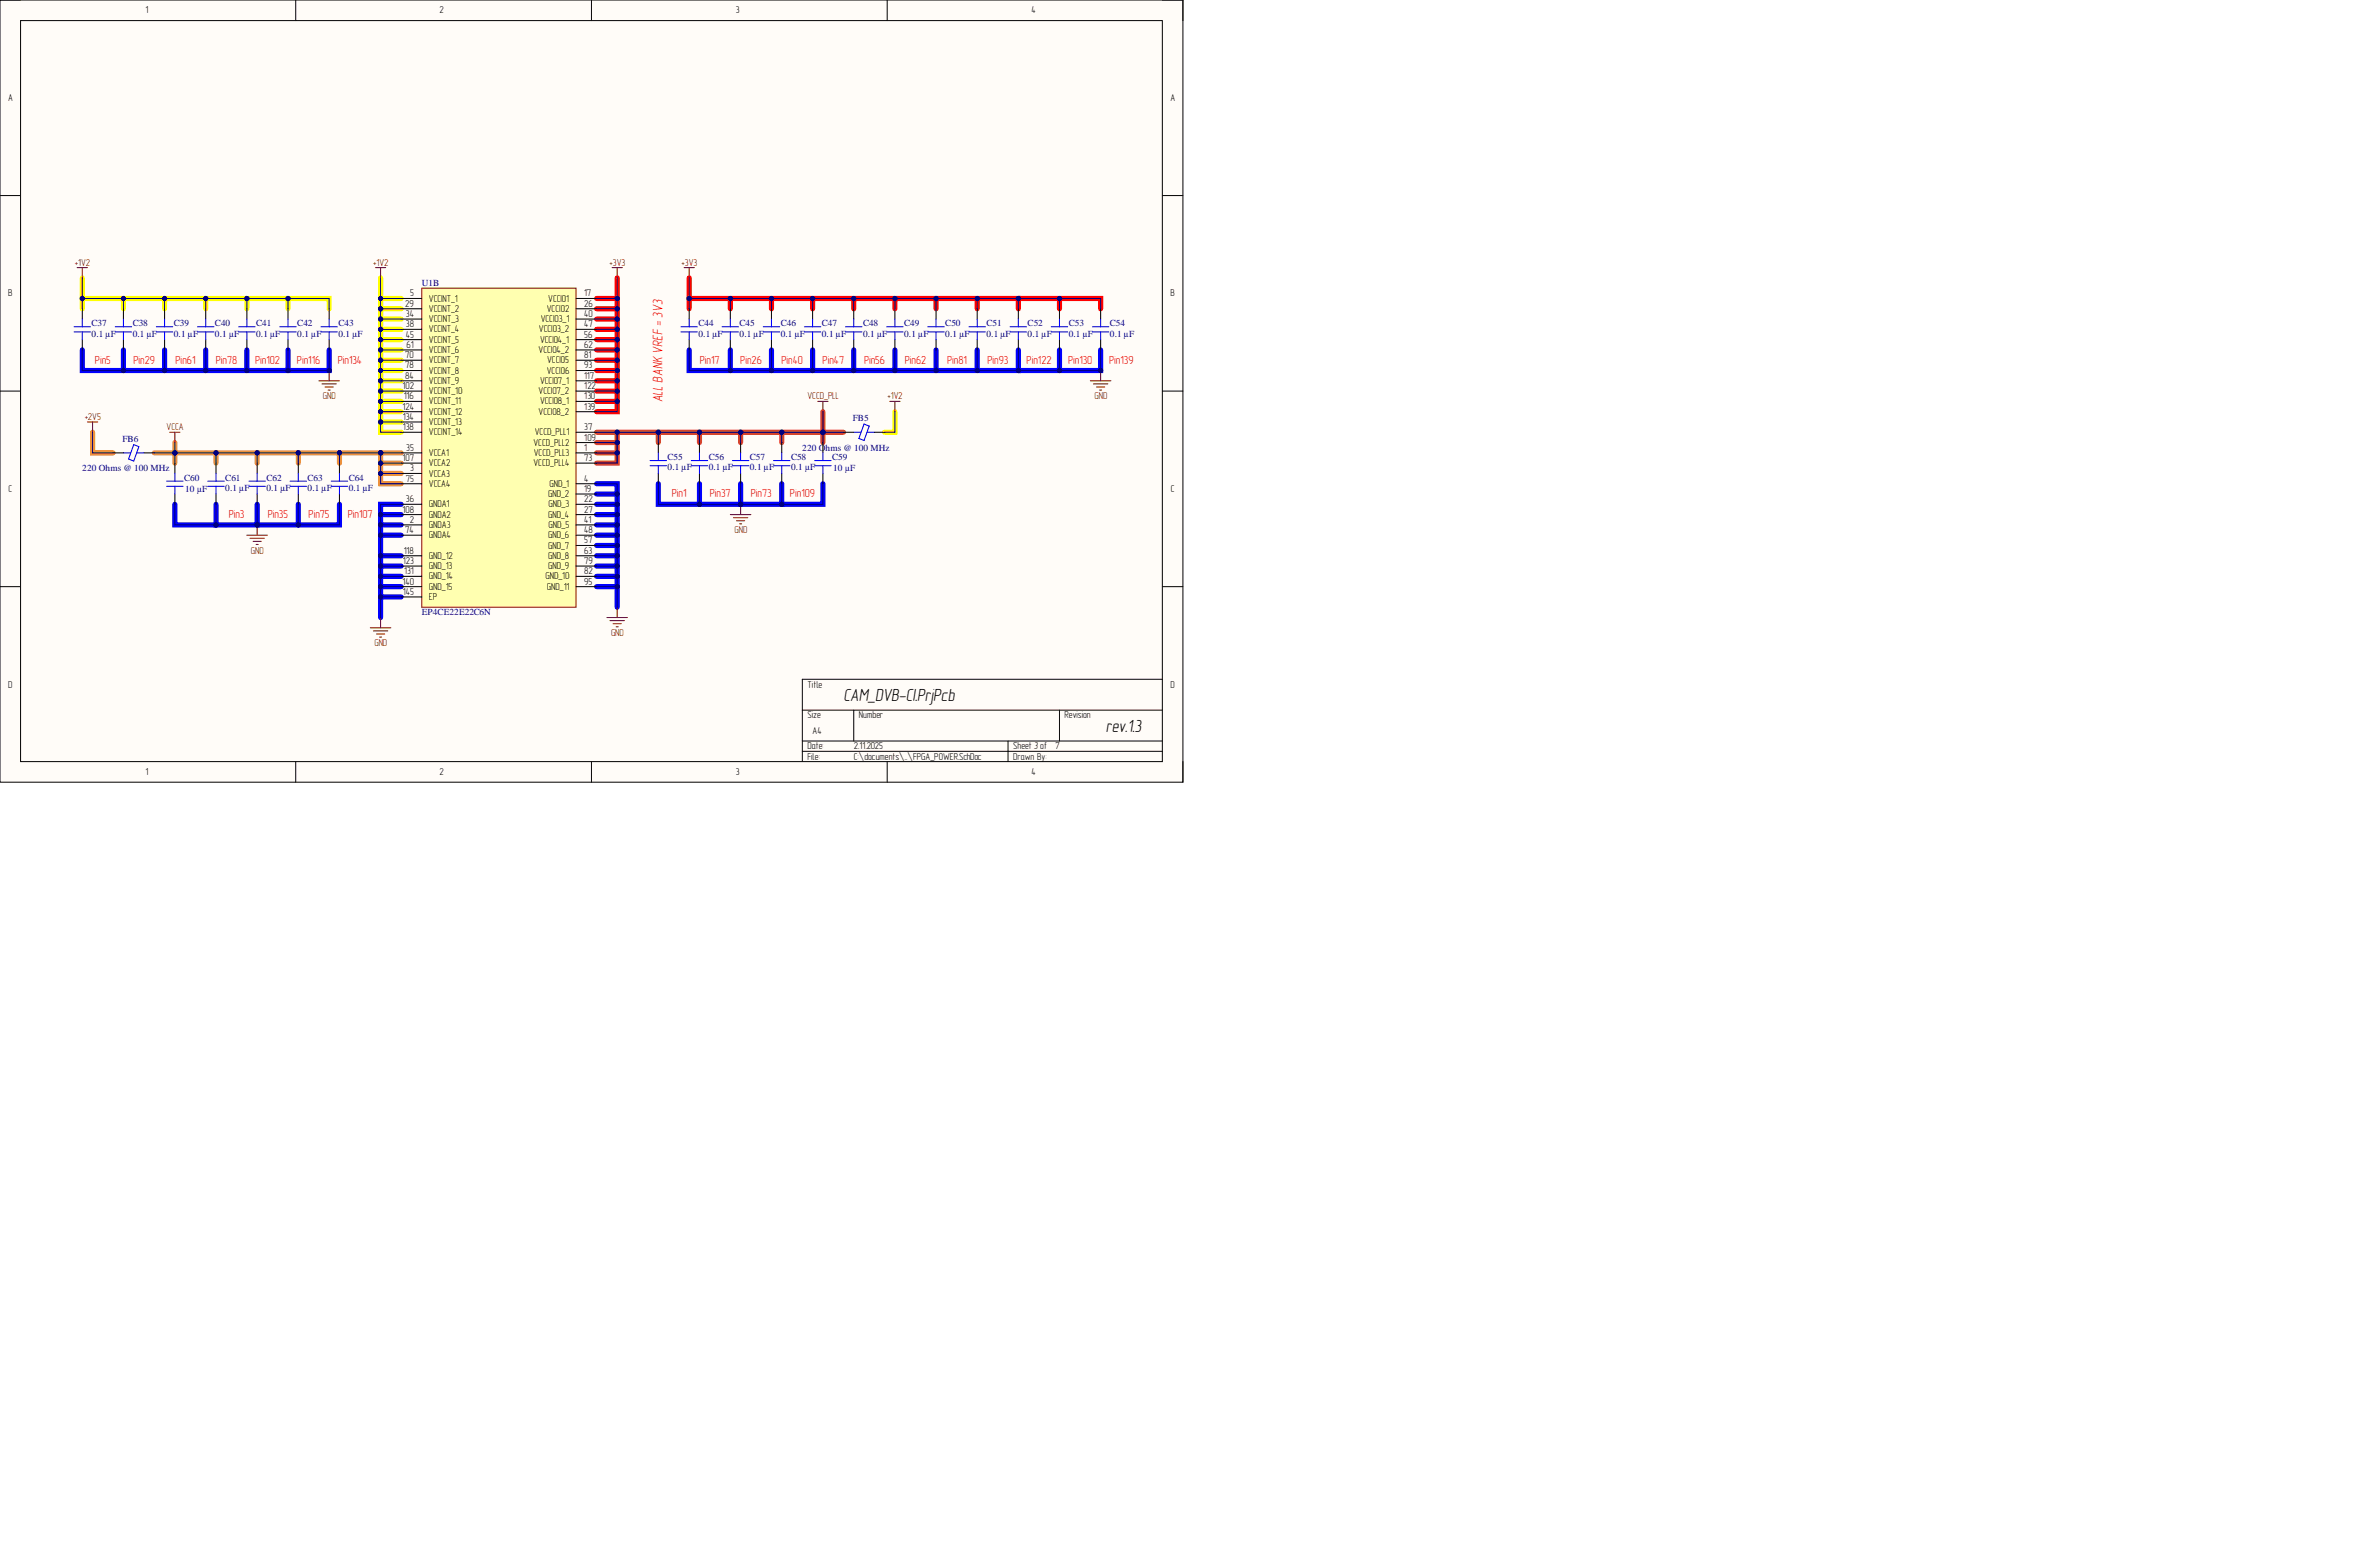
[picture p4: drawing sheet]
<svg xmlns="http://www.w3.org/2000/svg" width="584mm" height="386mm" viewBox="0 0 584 386" stroke-linecap="round" stroke-linejoin="round" font-family="sans-serif">
<defs><g id="words">
<g font-size="4.4">
<text x="208" y="172.9">CAM_DVB-CI.PrjPcb</text>
<text x="272.6" y="180.5">rev.1.3</text>
</g>
<text font-size="3.4" fill="#f00" x="163.3" y="99.2" transform="rotate(-90 163.3 99.2)">ALL BANK VREF = 3V3</text>
<g font-size="2.9" fill="#f00">
<text x="23.4" y="89.6">Pin5</text>
<text x="32.9" y="89.6">Pin29</text>
<text x="43.3" y="89.6">Pin61</text>
<text x="53.2" y="89.6">Pin78</text>
<text x="62.9" y="89.6">Pin102</text>
<text x="73.2" y="89.6">Pin116</text>
<text x="83.3" y="89.6">Pin134</text>
<text x="172.5" y="89.6">Pin17</text>
<text x="182.5" y="89.6">Pin26</text>
<text x="192.7" y="89.6">Pin40</text>
<text x="202.8" y="89.6">Pin47</text>
<text x="213" y="89.6">Pin56</text>
<text x="223.1" y="89.6">Pin62</text>
<text x="233.5" y="89.6">Pin81</text>
<text x="243.5" y="89.6">Pin93</text>
<text x="253.1" y="89.6">Pin122</text>
<text x="263.3" y="89.6">Pin130</text>
<text x="273.5" y="89.6">Pin139</text>
<text x="165.6" y="122.6">Pin1</text>
<text x="175" y="122.6">Pin37</text>
<text x="185.1" y="122.6">Pin73</text>
<text x="194.8" y="122.6">Pin109</text>
<text x="56.4" y="127.7">Pin3</text>
<text x="66" y="127.7">Pin35</text>
<text x="76.1" y="127.7">Pin75</text>
<text x="85.7" y="127.7">Pin107</text>
</g>
<g font-size="2.5">
<text x="35.8" y="3.3">1</text>
<text x="108.4" y="3.3">2</text>
<text x="181.4" y="3.3">3</text>
<text x="254.3" y="3.3">4</text>
<text x="2" y="24.9">A</text>
<text x="288.6" y="24.9">A</text>
<text x="2" y="73.1">B</text>
<text x="99.9" y="75.6">29</text>
<text x="101.1" y="73.1">5</text>
<text x="105.8" y="74.3">VCCINT_1</text>
<text x="105.8" y="76.9">VCCINT_2</text>
<text x="134.8" y="76.9">VCCIO2</text>
<text x="135.2" y="74.3">VCCIO1</text>
<text x="144.1" y="73.1">17</text>
<text x="144.1" y="75.6">26</text>
<text x="288.6" y="73.1">B</text>
<text x="100.1" y="78.1">34</text>
<text x="100.1" y="80.7">38</text>
<text x="100.1" y="83.2">45</text>
<text x="105.8" y="79.4">VCCINT_3</text>
<text x="105.8" y="82">VCCINT_4</text>
<text x="132.9" y="82">VCCIO3_2</text>
<text x="133.3" y="79.4">VCCIO3_1</text>
<text x="144.1" y="78.1">40</text>
<text x="144.1" y="80.7">47</text>
<text x="144.1" y="83.2">56</text>
<text x="99.9" y="88.3">70</text>
<text x="100.3" y="85.8">61</text>
<text x="105.8" y="84.5">VCCINT_5</text>
<text x="105.8" y="87">VCCINT_6</text>
<text x="105.8" y="89.6">VCCINT_7</text>
<text x="132.8" y="87">VCCIO4_2</text>
<text x="133.1" y="84.5">VCCIO4_1</text>
<text x="134.9" y="89.6">VCCIO5</text>
<text x="144.1" y="85.8">62</text>
<text x="144.1" y="88.3">81</text>
<text x="99.2" y="95.9">102</text>
<text x="99.9" y="93.4">84</text>
<text x="99.9" y="90.8">78</text>
<text x="105.8" y="94.6">VCCINT_9</text>
<text x="105.8" y="92.1">VCCINT_8</text>
<text x="133.1" y="94.6">VCCIO7_1</text>
<text x="134.8" y="92.1">VCCIO6</text>
<text x="144.1" y="90.8">93</text>
<text x="144.1" y="95.9">122</text>
<text x="144.1" y="93.4">117</text>
<text x="99.2" y="101">124</text>
<text x="99.6" y="98.4">116</text>
<text x="105.8" y="97.2">VCCINT_10</text>
<text x="105.8" y="99.7">VCCINT_11</text>
<text x="132.8" y="97.2">VCCIO7_2</text>
<text x="133.1" y="99.7">VCCIO8_1</text>
<text x="144.1" y="101">139</text>
<text x="144.1" y="98.4">130</text>
<text x="99.3" y="106.1">138</text>
<text x="99.3" y="103.5">134</text>
<text x="105.8" y="107.3">VCCINT_14</text>
<text x="105.8" y="104.8">VCCINT_13</text>
<text x="105.8" y="102.2">VCCINT_12</text>
<text x="131.9" y="107.3">VCCD_PLL1</text>
<text x="132.8" y="102.2">VCCIO8_2</text>
<text x="144.1" y="106.1">37</text>
<text x="99.2" y="113.7">107</text>
<text x="100.2" y="111.1">35</text>
<text x="105.8" y="112.4">VCCA1</text>
<text x="131.5" y="109.9">VCCD_PLL2</text>
<text x="131.6" y="112.4">VCCD_PLL3</text>
<text x="144.1" y="111.1">1</text>
<text x="144.1" y="113.7">73</text>
<text x="144.1" y="108.6">109</text>
<text x="100.1" y="118.7">75</text>
<text x="101.1" y="116.2">3</text>
<text x="105.8" y="117.5">VCCA3</text>
<text x="105.8" y="114.9">VCCA2</text>
<text x="131.5" y="114.9">VCCD_PLL4</text>
<text x="144.1" y="118.7">4</text>
<text x="2.1" y="121.3">C</text>
<text x="100.1" y="123.8">36</text>
<text x="105.8" y="120">VCCA4</text>
<text x="105.8" y="125.1">GNDA1</text>
<text x="135.2" y="122.5">GND_2</text>
<text x="135.3" y="125.1">GND_3</text>
<text x="135.5" y="120">GND_1</text>
<text x="144.1" y="121.3">19</text>
<text x="144.1" y="123.8">22</text>
<text x="288.7" y="121.3">C</text>
<text x="99.2" y="126.4">108</text>
<text x="99.9" y="131.4">74</text>
<text x="101" y="128.9">2</text>
<text x="105.8" y="130.2">GNDA3</text>
<text x="105.8" y="127.6">GNDA2</text>
<text x="135.2" y="127.6">GND_4</text>
<text x="135.3" y="130.2">GND_5</text>
<text x="144.1" y="126.4">27</text>
<text x="144.1" y="128.9">41</text>
<text x="144.1" y="131.4">48</text>
<text x="99.6" y="136.5">118</text>
<text x="105.8" y="132.7">GNDA4</text>
<text x="105.8" y="137.8">GND_12</text>
<text x="135.2" y="132.7">GND_6</text>
<text x="135.2" y="135.2">GND_7</text>
<text x="135.2" y="137.8">GND_8</text>
<text x="144.1" y="134">57</text>
<text x="144.1" y="136.5">63</text>
<text x="99.3" y="139">123</text>
<text x="99.7" y="141.6">131</text>
<text x="105.8" y="142.8">GND_14</text>
<text x="105.8" y="140.3">GND_13</text>
<text x="134.5" y="142.8">GND_10</text>
<text x="135.2" y="140.3">GND_9</text>
<text x="144.1" y="141.6">82</text>
<text x="144.1" y="139">79</text>
<text x="99.2" y="144.1">140</text>
<text x="99.3" y="146.6">145</text>
<text x="105.8" y="147.9">EP</text>
<text x="105.8" y="145.4">GND_15</text>
<text x="134.8" y="145.4">GND_11</text>
<text x="144.1" y="144.1">95</text>
<text x="2" y="169.5">D</text>
<text x="199.1" y="169.5">Title</text>
<text x="288.6" y="169.5">D</text>
<text x="199.1" y="177.1">Size</text>
<text x="211.8" y="177.1">Number</text>
<text x="262.5" y="177.1">Revision</text>
<text x="199.1" y="184.7">Date:</text>
<text x="200.4" y="180.9">A4</text>
<text x="210.5" y="184.7">2.11.2025</text>
<text x="249.8" y="184.7">Sheet 3 of</text>
<text x="260" y="184.7">7</text>
<text x="35.8" y="191">1</text>
<text x="108.4" y="191">2</text>
<text x="181.4" y="191">3</text>
<text x="199.1" y="187.2">File:</text>
<text x="210.5" y="187.2">C:\documents\..\FPGA_POWER.SchDoc</text>
<text x="249.8" y="187.2">Drawn By:</text>
<text x="254.3" y="191">4</text>
</g>
<g font-size="2.5" fill="#800000">
<text x="18.4" y="65.5">+1V2</text>
<text x="92" y="65.5">+1V2</text>
<text x="150.3" y="65.5">+3V3</text>
<text x="168.1" y="65.5">+3V3</text>
<text x="79.6" y="98.4">GND</text>
<text x="199.1" y="98.4">VCCD_PLL</text>
<text x="218.8" y="98.4">+1V2</text>
<text x="269.8" y="98.4">GND</text>
<text x="20.9" y="103.5">+2V5</text>
<text x="41.1" y="106.1">VCCA</text>
<text x="181.1" y="131.4">GND</text>
<text x="61.9" y="136.5">GND</text>
<text x="92.3" y="159.3">GND</text>
<text x="150.6" y="156.8">GND</text>
</g>
<g font-size="2.3" fill="#000080">
<text x="104" y="70.5">U1B</text>
<text x="22.6" y="83">0.1 µF</text>
<text x="22.6" y="80.4">C37</text>
<text x="32.7" y="83">0.1 µF</text>
<text x="32.7" y="80.4">C38</text>
<text x="42.9" y="83">0.1 µF</text>
<text x="42.9" y="80.4">C39</text>
<text x="53" y="83">0.1 µF</text>
<text x="53" y="80.4">C40</text>
<text x="63.1" y="83">0.1 µF</text>
<text x="63.1" y="80.4">C41</text>
<text x="73.3" y="83">0.1 µF</text>
<text x="73.3" y="80.4">C42</text>
<text x="83.4" y="83">0.1 µF</text>
<text x="83.4" y="80.4">C43</text>
<text x="172.2" y="83">0.1 µF</text>
<text x="172.2" y="80.4">C44</text>
<text x="182.3" y="83">0.1 µF</text>
<text x="182.3" y="80.4">C45</text>
<text x="192.5" y="83">0.1 µF</text>
<text x="192.5" y="80.4">C46</text>
<text x="202.6" y="83">0.1 µF</text>
<text x="202.6" y="80.4">C47</text>
<text x="212.8" y="83">0.1 µF</text>
<text x="212.8" y="80.4">C48</text>
<text x="222.9" y="83">0.1 µF</text>
<text x="222.9" y="80.4">C49</text>
<text x="233.1" y="83">0.1 µF</text>
<text x="233.1" y="80.4">C50</text>
<text x="243.2" y="83">0.1 µF</text>
<text x="243.2" y="80.4">C51</text>
<text x="253.4" y="83">0.1 µF</text>
<text x="253.4" y="80.4">C52</text>
<text x="263.5" y="83">0.1 µF</text>
<text x="263.5" y="80.4">C53</text>
<text x="273.6" y="83">0.1 µF</text>
<text x="273.6" y="80.4">C54</text>
<text x="210.2" y="103.8">FB5</text>
<text x="30.2" y="108.8">FB6</text>
<text x="164.6" y="113.4">C55</text>
<text x="174.7" y="113.4">C56</text>
<text x="184.9" y="113.4">C57</text>
<text x="195" y="113.4">C58</text>
<text x="197.8" y="111.1">220 O</text>
<text x="203.6" y="111.1">hms @ 100 MHz</text>
<text x="205.2" y="113.4">C59</text>
<text x="20.3" y="116.2">220 Ohms @ 100 MHz</text>
<text x="45.4" y="118.5">C60</text>
<text x="55.5" y="118.5">C61</text>
<text x="65.7" y="118.5">C62</text>
<text x="75.8" y="118.5">C63</text>
<text x="86" y="118.5">C64</text>
<text x="164.6" y="115.9">0.1 µF</text>
<text x="174.7" y="115.9">0.1 µF</text>
<text x="184.9" y="115.9">0.1 µF</text>
<text x="195" y="115.9">0.1 µF</text>
<text x="205.4" y="116.2">10 µF</text>
<text x="45.7" y="121.3">10 µF</text>
<text x="55.5" y="121">0.1 µF</text>
<text x="65.7" y="121">0.1 µF</text>
<text x="75.8" y="121">0.1 µF</text>
<text x="86" y="121">0.1 µF</text>
<text x="104" y="151.7">EP4CE22E22C6N</text>
</g>
</g></defs>
<path d="M0 0h291.7v192.8h-291.7z" fill-rule="evenodd" fill="#fffcf8"/>
<path d="M0 0h291.7v192.8h-291.7z" fill="none" stroke="#000" stroke-width=".25"/>
<path d="M5.1 5.1h281.5v182.6h-281.5z" fill-rule="evenodd" fill="#fffcf8"/>
<g fill="none" stroke="#000" stroke-width=".25">
<path d="M0 0h5.1M5.1 5.1h281.5v182.6h-281.5zM72.9 0v5.1M145.8 0v5.1M218.7 0v5.1M286.6 0h5.1v5.1M0 48.2h5.1M286.6 48.2h5.1M20.3 76.1v2.6M30.4 76.1v2.6M40.6 76.1v2.6M50.7 76.1v2.6"/>
<path d="M60.9 76.1v2.6M71 76.1v2.6M81.2 76.1v2.6M169.9 76.1v2.6M180.1 76.1v2.6M190.2 76.1v2.6M200.4 76.1v2.6M210.5 76.1v2.6M220.6 76.1v2.6M230.8 76.1v2.6M240.9 76.1v2.6M251.1 76.1v2.6"/>
<path d="M261.2 76.1v2.6M271.4 76.1v2.6M0 96.4h5.1M20.3 83.7v2.6M30.4 83.7v2.6M40.6 83.7v2.6M50.7 83.7v2.6M60.9 83.7v2.6M71 83.7v2.6M81.2 83.7v2.6M169.9 83.7v2.6M180.1 83.7v2.6"/>
<path d="M190.2 83.7v2.6M200.4 83.7v2.6M210.5 83.7v2.6M220.6 83.7v2.6M230.8 83.7v2.6M240.9 83.7v2.6M251.1 83.7v2.6M261.2 83.7v2.6M271.4 83.7v2.6M286.6 96.4h5.1M53.3 114.2v2.5M63.4 114.2v2.5"/>
<path d="M182.6 109.1v2.5M182.6 116.7v2.5M192.7 109.1v2.5M192.7 116.7v2.5M53.3 121.8v2.5M63.4 121.8v2.5M0 144.6h5.1M286.6 144.6h5.1M197.8 175.1h88.8M210.5 175.1v7.6M261.2 175.1v7.6M286.6 167.5h-88.8v20.2"/>
<path d="M72.9 187.7v5.1M145.8 187.7v5.1M197.8 182.7h88.8M197.8 185.2h88.8M218.7 187.7v5.1M248.5 182.7v5M291.7 187.7v5.1"/>
</g>
<g fill="none" stroke="#00f" stroke-width="1.3">
<path d="M20.3 86.3v5h60.9v-5M30.4 86.3v5M40.6 86.3v5M50.7 86.3v5M60.9 86.3v5M71 86.3v5M169.9 86.3v5h81.2v-5M180.1 86.3v5M190.2 86.3v5M200.4 86.3v5M210.5 86.3v5M220.6 86.3v5"/>
<path d="M230.8 86.3v5M240.9 86.3v5M261.2 86.3v5M271.4 86.3v5h-20.3M147.1 119.2h5.1v30.5M162.3 119.2v5.1h20.3M172.5 119.2v5.1M182.6 119.2v5.1h10.1v-5.1M202.9 119.2v5.1h-10.2M43.1 124.3v5.1h10.2M53.3 124.3v5.1h10.1v-5.1M73.5 124.3v5.1"/>
<path d="M83.7 124.3v5.1h-20.3M93.8 139.5h5.1M93.8 137h5.1M93.8 131.9h5.1M93.8 129.4h5.1M93.8 126.9h5.1M98.9 124.3h-5.1v27.9M147.1 139.5h5.1M147.1 137h5.1M147.1 134.5h5.1M147.1 131.9h5.1M147.1 129.4h5.1"/>
<path d="M147.1 126.9h5.1M147.1 124.3h5.1M147.1 121.8h5.1M93.8 144.6h5.1M93.8 142.1h5.1M93.8 147.2h5.1M147.1 144.6h5.1M147.1 142.1h5.1"/>
</g>
<g fill="none" stroke="#ff0" stroke-width="1.3">
<path d="M20.3 73.6h60.9v2.5M20.3 68.5v7.6M30.4 73.6v2.5M40.6 73.6v2.5M50.7 73.6v2.5M60.9 73.6v2.5M71 73.6v2.5M93.8 68.5v33h5.1M93.8 78.7h5.1M93.8 76.1h5.1M93.8 73.6h5.1M93.8 91.3h5.1"/>
<path d="M93.8 88.8h5.1M93.8 86.3h5.1M93.8 83.7h5.1M93.8 81.2h5.1M93.8 99h5.1M93.8 96.4h5.1M93.8 93.9h5.1M93.8 101.5v5.1h5.1M93.8 104h5.1M220.6 101.5v5.1h-2.5"/>
</g>
<g fill="none" stroke="#f00" stroke-width="1.3">
<path d="M147.1 78.7h5.1M147.1 76.1h5.1M147.1 73.6h5.1M152.2 68.5v33h-5.1M169.9 73.6h81.2v2.5M169.9 68.5v7.6M180.1 73.6v2.5M190.2 73.6v2.5M200.4 73.6v2.5M210.5 73.6v2.5M220.6 73.6v2.5M230.8 73.6v2.5"/>
<path d="M240.9 73.6v2.5M251.1 73.6h20.3v2.5M261.2 73.6v2.5M147.1 91.3h5.1M147.1 88.8h5.1M147.1 86.3h5.1M147.1 83.7h5.1M147.1 81.2h5.1M147.1 99h5.1M147.1 96.4h5.1M147.1 93.9h5.1"/>
</g>
<path d="M147.1 106.6h60.9M147.1 109.1h5.1M147.1 111.6h5.1M152.2 106.6v7.6h-5.1M162.3 106.6v2.5M172.5 106.6v2.5M182.6 106.6v2.5M192.7 106.6v2.5M202.9 101.5v7.6" fill="none" stroke="#cc4125" stroke-width="1.3"/>
<path d="M38 111.6h55.8M43.1 109.1v5.1M53.3 111.6v2.6M63.4 111.6v2.6M73.5 111.6v2.6M83.7 111.6v2.6M93.8 111.6v7.6h5.1M93.8 116.7h5.1M93.8 114.2h5.1M93.8 111.6h5.1" fill="none" stroke="#e69138" stroke-width="1.3"/>
<path d="M22.8 106.6v5h5.1" fill="none" stroke="#f90" stroke-width="1.3"/>
<g fill="none" stroke="#00f" stroke-width=".25">
<path d="M20.3 78.7v1.9M30.4 78.7v1.9M40.6 78.7v1.9M50.7 78.7v1.9M60.9 78.7v1.9M71 78.7v1.9M81.2 78.7v1.9M169.9 78.7v1.9M180.1 78.7v1.9M190.2 78.7v1.9M200.4 78.7v1.9M210.5 78.7v1.9"/>
<path d="M220.6 78.7v1.9M230.8 78.7v1.9M240.9 78.7v1.9M251.1 78.7v1.9M261.2 78.7v1.9M271.4 78.7v1.9M18.3 80.6h4M18.3 81.8h4M20.3 81.8v1.9M28.4 80.6h4.1M28.4 81.8h4.1M30.4 81.8v1.9"/>
<path d="M38.5 80.6h4.1M38.5 81.8h4.1M40.6 81.8v1.9M48.7 80.6h4.1M48.7 81.8h4.1M50.7 81.8v1.9M58.8 80.6h4.1M58.8 81.8h4.1M60.9 81.8v1.9M69 80.6h4M69 81.8h4M71 81.8v1.9"/>
<path d="M79.1 80.6h4.1M79.1 81.8h4.1M81.2 81.8v1.9M167.9 80.6h4.1M167.9 81.8h4.1M169.9 81.8v1.9M178 80.6h4.1M178 81.8h4.1M180.1 81.8v1.9M188.2 80.6h4M188.2 81.8h4M190.2 81.8v1.9"/>
<path d="M198.3 80.6h4.1M198.3 81.8h4.1M200.4 81.8v1.9M208.5 80.6h4M208.5 81.8h4M210.5 81.8v1.9M218.6 80.6h4.1M218.6 81.8h4.1M220.6 81.8v1.9M228.8 80.6h4M228.8 81.8h4M230.8 81.8v1.9"/>
<path d="M238.9 80.6h4.1M238.9 81.8h4.1M240.9 81.8v1.9M249 80.6h4.1M249 81.8h4.1M251.1 81.8v1.9M259.2 80.6h4.1M259.2 81.8h4.1M261.2 81.8v1.9M269.3 80.6h4.1M269.3 81.8h4.1M271.4 81.8v1.9"/>
<path d="M51.2 118.6h4.1M51.2 119.9h4.1M53.3 116.7v1.9M53.3 119.9v1.9M61.4 118.6h4M61.4 119.9h4M63.4 116.7v1.9M63.4 119.9v1.9M180.6 113.5h4M180.6 114.8h4M182.6 111.6v1.9M182.6 114.8v1.9"/>
<path d="M190.7 113.5h4.1M190.7 114.8h4.1M192.7 111.6v1.9M192.7 114.8v1.9"/>
</g>
<path d="M19 66h2.6M20.3 66v2.5M78.6 93.9h5.1M79.4 94.6h3.5M80.1 95.4h2.1M80.9 96.2h.5M81.2 91.3v2.6M21.6 104h2.5M22.8 104v2.6" fill="none" stroke="#800000" stroke-width=".25"/>
<circle cx="81.2" cy="91.3" r=".51" fill="#000080"/>
<circle cx="81.2" cy="91.3" r=".51" fill="none" stroke="#000080" stroke-width=".25"/>
<path d="M60.9 131.9h5M61.6 132.7h3.6M62.4 133.5h2M63.1 134.2h.6M63.4 129.4v2.5" fill="none" stroke="#800000" stroke-width=".25"/>
<circle cx="63.4" cy="129.4" r=".51" fill="#000080"/>
<circle cx="63.4" cy="129.4" r=".51" fill="none" stroke="#000080" stroke-width=".25"/>
<path d="M268.8 93.9h5.1M269.6 94.6h3.5M270.4 95.4h2M271.1 96.2h.5M271.4 91.3v2.6" fill="none" stroke="#800000" stroke-width=".25"/>
<circle cx="271.4" cy="91.3" r=".51" fill="#000080"/>
<circle cx="271.4" cy="91.3" r=".51" fill="none" stroke="#000080" stroke-width=".25"/>
<path d="M104 71h38v78.7h-38z" fill-rule="evenodd" fill="#ffffb0"/>
<g fill="none" stroke="#800000" stroke-width=".25">
<path d="M92.6 66h2.5M93.8 66v2.5M104 71h38v78.7h-38zM150.9 66h2.5M152.2 66v2.5M219.4 99h2.5M220.6 99v2.5M180.1 126.9h5M180.8 127.6h3.6M181.6 128.4h2M182.3 129.1h.6M182.6 124.3v2.6"/>
<path d="M91.3 154.8h5.1M92.1 155.5h3.5M92.8 156.3h2.1M93.6 157.1h.5M93.8 152.2v2.6M149.6 152.2h5.1M150.4 153h3.5M151.2 153.8h2M151.9 154.5h.5M152.2 149.7v2.5"/>
</g>
<g fill="none" stroke="#000" stroke-width=".25">
<path d="M98.9 73.6h5.1M98.9 76.1h5.1M98.9 78.7h5.1M142 73.6h5.1M142 76.1h5.1M142 78.7h5.1M98.9 81.2h5.1M98.9 83.7h5.1M98.9 86.3h5.1M98.9 88.8h5.1M98.9 96.4h5.1M98.9 91.3h5.1"/>
<path d="M98.9 93.9h5.1M98.9 99h5.1M142 81.2h5.1M142 83.7h5.1M142 86.3h5.1M142 88.8h5.1M142 96.4h5.1M142 91.3h5.1M142 93.9h5.1M142 99h5.1M27.9 111.6h2.5M35.5 111.6h2.5"/>
<path d="M73.5 114.2v2.5M83.7 114.2v2.5M98.9 111.6h5.1M98.9 116.7h5.1M98.9 106.6h5.1M98.9 114.2h5.1M98.9 119.2h5.1M98.9 101.5h5.1M98.9 104h5.1M142 111.6h5.1M142 106.6h5.1M142 114.2h5.1"/>
<path d="M142 119.2h5.1M142 101.5h5.1M142 109.1h5.1M162.3 109.1v2.5M162.3 116.7v2.5M172.5 109.1v2.5M172.5 116.7v2.5M73.5 121.8v2.5M83.7 121.8v2.5M98.9 129.4h5.1M98.9 124.3h5.1M98.9 126.9h5.1"/>
<path d="M98.9 131.9h5.1M98.9 137h5.1M98.9 139.5h5.1M142 129.4h5.1M142 121.8h5.1M142 124.3h5.1M142 126.9h5.1M142 131.9h5.1M142 134.5h5.1M142 137h5.1M142 139.5h5.1M98.9 144.6h5.1"/>
<path d="M98.9 142.1h5.1M98.9 147.2h5.1M142 144.6h5.1M142 142.1h5.1"/>
</g>
<g fill="none" stroke="#00f" stroke-width=".25">
<path d="M30.4 111.6h1.8M33 109.6l1.2 .5-1.2 3.6-1.3-.5zM33.7 111.6h1.8M71.5 118.6h4.1M71.5 119.9h4.1M73.5 116.7v1.9M73.5 119.9v1.9M81.7 118.6h4M81.7 119.9h4M83.7 116.7v1.9M83.7 119.9v1.9M160.3 113.5h4"/>
<path d="M160.3 114.8h4M162.3 111.6v1.9M162.3 114.8v1.9M170.4 113.5h4.1M170.4 114.8h4.1M172.5 111.6v1.9M172.5 114.8v1.9"/>
</g>
<circle cx="182.6" cy="124.3" r=".51" fill="#000080"/>
<g fill="none" stroke="#000080" stroke-width=".25">
<path d="M53.3 124.3v5.1h10.1v-5.1"/>
<circle cx="182.6" cy="124.3" r=".51"/>
</g>
<path d="M41.1 118.6h4M41.1 119.9h4M43.1 116.7v1.9M43.1 119.9v1.9M200.9 113.5h4M200.9 114.8h4M202.9 111.6v1.9M202.9 114.8v1.9M210.5 106.6h1.8M213 104.5l1.3 .5-1.3 3.6-1.2-.5zM213.8 106.6h1.8" fill="none" stroke="#00f" stroke-width=".25"/>
<path d="M43.1 114.2v2.5M202.9 109.1v2.5M202.9 116.7v2.5M208 106.6h2.5M215.6 106.6h2.5M43.1 121.8v2.5" fill="none" stroke="#000" stroke-width=".25"/>
<path d="M168.7 66h2.5M169.9 66v2.5M201.6 99h2.6M202.9 99v2.5M41.8 106.6h2.6M43.1 106.6v2.5" fill="none" stroke="#800000" stroke-width=".25"/>
<circle cx="53.3" cy="129.4" r=".51" fill="#000080"/>
<circle cx="53.3" cy="129.4" r=".51" fill="none" stroke="#000080" stroke-width=".25"/>
<circle cx="63.4" cy="129.4" r=".51" fill="#000080"/>
<g fill="none" stroke="#000080" stroke-width=".25">
<path d="M30.4 86.3v5"/>
<circle cx="63.4" cy="129.4" r=".51"/>
</g>
<circle cx="30.4" cy="91.3" r=".51" fill="#000080"/>
<g fill="none" stroke="#000080" stroke-width=".25">
<path d="M40.6 86.3v5"/>
<circle cx="30.4" cy="91.3" r=".51"/>
</g>
<circle cx="40.6" cy="91.3" r=".51" fill="#000080"/>
<g fill="none" stroke="#000080" stroke-width=".25">
<path d="M50.7 86.3v5"/>
<circle cx="40.6" cy="91.3" r=".51"/>
</g>
<circle cx="50.7" cy="91.3" r=".51" fill="#000080"/>
<g fill="none" stroke="#000080" stroke-width=".25">
<path d="M60.9 86.3v5"/>
<circle cx="50.7" cy="91.3" r=".51"/>
</g>
<circle cx="60.9" cy="91.3" r=".51" fill="#000080"/>
<g fill="none" stroke="#000080" stroke-width=".25">
<path d="M71 86.3v5"/>
<circle cx="60.9" cy="91.3" r=".51"/>
</g>
<circle cx="71" cy="91.3" r=".51" fill="#000080"/>
<g fill="none" stroke="#000080" stroke-width=".25">
<path d="M180.1 86.3v5"/>
<circle cx="71" cy="91.3" r=".51"/>
</g>
<circle cx="180.1" cy="91.3" r=".51" fill="#000080"/>
<g fill="none" stroke="#000080" stroke-width=".25">
<path d="M190.2 86.3v5"/>
<circle cx="180.1" cy="91.3" r=".51"/>
</g>
<circle cx="190.2" cy="91.3" r=".51" fill="#000080"/>
<g fill="none" stroke="#000080" stroke-width=".25">
<path d="M200.4 86.3v5"/>
<circle cx="190.2" cy="91.3" r=".51"/>
</g>
<circle cx="200.4" cy="91.3" r=".51" fill="#000080"/>
<g fill="none" stroke="#000080" stroke-width=".25">
<path d="M210.5 86.3v5"/>
<circle cx="200.4" cy="91.3" r=".51"/>
</g>
<circle cx="210.5" cy="91.3" r=".51" fill="#000080"/>
<g fill="none" stroke="#000080" stroke-width=".25">
<path d="M220.6 86.3v5"/>
<circle cx="210.5" cy="91.3" r=".51"/>
</g>
<circle cx="220.6" cy="91.3" r=".51" fill="#000080"/>
<g fill="none" stroke="#000080" stroke-width=".25">
<path d="M230.8 86.3v5"/>
<circle cx="220.6" cy="91.3" r=".51"/>
</g>
<circle cx="230.8" cy="91.3" r=".51" fill="#000080"/>
<g fill="none" stroke="#000080" stroke-width=".25">
<path d="M240.9 86.3v5"/>
<circle cx="230.8" cy="91.3" r=".51"/>
</g>
<circle cx="240.9" cy="91.3" r=".51" fill="#000080"/>
<g fill="none" stroke="#000080" stroke-width=".25">
<path d="M261.2 86.3v5"/>
<circle cx="240.9" cy="91.3" r=".51"/>
</g>
<circle cx="261.2" cy="91.3" r=".51" fill="#000080"/>
<g fill="none" stroke="#000080" stroke-width=".25">
<path d="M71 73.6v2.5"/>
<circle cx="261.2" cy="91.3" r=".51"/>
</g>
<circle cx="71" cy="73.6" r=".51" fill="#000080"/>
<g fill="none" stroke="#000080" stroke-width=".25">
<path d="M60.9 73.6v2.5"/>
<circle cx="71" cy="73.6" r=".51"/>
</g>
<circle cx="60.9" cy="73.6" r=".51" fill="#000080"/>
<g fill="none" stroke="#000080" stroke-width=".25">
<path d="M50.7 73.6v2.5"/>
<circle cx="60.9" cy="73.6" r=".51"/>
</g>
<circle cx="50.7" cy="73.6" r=".51" fill="#000080"/>
<g fill="none" stroke="#000080" stroke-width=".25">
<path d="M40.6 73.6v2.5"/>
<circle cx="50.7" cy="73.6" r=".51"/>
</g>
<circle cx="40.6" cy="73.6" r=".51" fill="#000080"/>
<g fill="none" stroke="#000080" stroke-width=".25">
<path d="M30.4 73.6v2.5"/>
<circle cx="40.6" cy="73.6" r=".51"/>
</g>
<circle cx="30.4" cy="73.6" r=".51" fill="#000080"/>
<g fill="none" stroke="#000080" stroke-width=".25">
<path d="M240.9 73.6v2.5"/>
<circle cx="30.4" cy="73.6" r=".51"/>
</g>
<circle cx="240.9" cy="73.6" r=".51" fill="#000080"/>
<g fill="none" stroke="#000080" stroke-width=".25">
<path d="M230.8 73.6v2.5"/>
<circle cx="240.9" cy="73.6" r=".51"/>
</g>
<circle cx="230.8" cy="73.6" r=".51" fill="#000080"/>
<g fill="none" stroke="#000080" stroke-width=".25">
<path d="M220.6 73.6v2.5"/>
<circle cx="230.8" cy="73.6" r=".51"/>
</g>
<circle cx="220.6" cy="73.6" r=".51" fill="#000080"/>
<g fill="none" stroke="#000080" stroke-width=".25">
<path d="M210.5 73.6v2.5"/>
<circle cx="220.6" cy="73.6" r=".51"/>
</g>
<circle cx="210.5" cy="73.6" r=".51" fill="#000080"/>
<g fill="none" stroke="#000080" stroke-width=".25">
<path d="M200.4 73.6v2.5"/>
<circle cx="210.5" cy="73.6" r=".51"/>
</g>
<circle cx="200.4" cy="73.6" r=".51" fill="#000080"/>
<g fill="none" stroke="#000080" stroke-width=".25">
<path d="M190.2 73.6v2.5"/>
<circle cx="200.4" cy="73.6" r=".51"/>
</g>
<circle cx="190.2" cy="73.6" r=".51" fill="#000080"/>
<g fill="none" stroke="#000080" stroke-width=".25">
<path d="M180.1 73.6v2.5"/>
<circle cx="190.2" cy="73.6" r=".51"/>
</g>
<circle cx="180.1" cy="73.6" r=".51" fill="#000080"/>
<g fill="none" stroke="#000080" stroke-width=".25">
<path d="M261.2 73.6v2.5"/>
<circle cx="180.1" cy="73.6" r=".51"/>
</g>
<circle cx="261.2" cy="73.6" r=".51" fill="#000080"/>
<g fill="none" stroke="#000080" stroke-width=".25">
<path d="M147.1 144.6h5.1"/>
<circle cx="261.2" cy="73.6" r=".51"/>
</g>
<circle cx="152.2" cy="144.6" r=".51" fill="#000080"/>
<g fill="none" stroke="#000080" stroke-width=".25">
<path d="M147.1 142.1h5.1"/>
<circle cx="152.2" cy="144.6" r=".51"/>
</g>
<circle cx="152.2" cy="142.1" r=".51" fill="#000080"/>
<g fill="none" stroke="#000080" stroke-width=".25">
<path d="M147.1 139.5h5.1"/>
<circle cx="152.2" cy="142.1" r=".51"/>
</g>
<circle cx="152.2" cy="139.5" r=".51" fill="#000080"/>
<g fill="none" stroke="#000080" stroke-width=".25">
<path d="M147.1 137h5.1"/>
<circle cx="152.2" cy="139.5" r=".51"/>
</g>
<circle cx="152.2" cy="137" r=".51" fill="#000080"/>
<g fill="none" stroke="#000080" stroke-width=".25">
<path d="M147.1 134.5h5.1"/>
<circle cx="152.2" cy="137" r=".51"/>
</g>
<circle cx="152.2" cy="134.5" r=".51" fill="#000080"/>
<g fill="none" stroke="#000080" stroke-width=".25">
<path d="M147.1 131.9h5.1"/>
<circle cx="152.2" cy="134.5" r=".51"/>
</g>
<circle cx="152.2" cy="131.9" r=".51" fill="#000080"/>
<g fill="none" stroke="#000080" stroke-width=".25">
<path d="M147.1 129.4h5.1"/>
<circle cx="152.2" cy="131.9" r=".51"/>
</g>
<circle cx="152.2" cy="129.4" r=".51" fill="#000080"/>
<g fill="none" stroke="#000080" stroke-width=".25">
<path d="M147.1 126.9h5.1"/>
<circle cx="152.2" cy="129.4" r=".51"/>
</g>
<circle cx="152.2" cy="126.9" r=".51" fill="#000080"/>
<g fill="none" stroke="#000080" stroke-width=".25">
<path d="M147.1 124.3h5.1"/>
<circle cx="152.2" cy="126.9" r=".51"/>
</g>
<circle cx="152.2" cy="124.3" r=".51" fill="#000080"/>
<g fill="none" stroke="#000080" stroke-width=".25">
<path d="M147.1 121.8h5.1"/>
<circle cx="152.2" cy="124.3" r=".51"/>
</g>
<circle cx="152.2" cy="121.8" r=".51" fill="#000080"/>
<g fill="none" stroke="#000080" stroke-width=".25">
<path d="M93.8 147.2h5.1"/>
<circle cx="152.2" cy="121.8" r=".51"/>
</g>
<circle cx="93.8" cy="147.2" r=".51" fill="#000080"/>
<g fill="none" stroke="#000080" stroke-width=".25">
<path d="M93.8 144.6h5.1"/>
<circle cx="93.8" cy="147.2" r=".51"/>
</g>
<circle cx="93.8" cy="144.6" r=".51" fill="#000080"/>
<g fill="none" stroke="#000080" stroke-width=".25">
<path d="M93.8 142.1h5.1"/>
<circle cx="93.8" cy="144.6" r=".51"/>
</g>
<circle cx="93.8" cy="142.1" r=".51" fill="#000080"/>
<g fill="none" stroke="#000080" stroke-width=".25">
<path d="M93.8 139.5h5.1"/>
<circle cx="93.8" cy="142.1" r=".51"/>
</g>
<circle cx="93.8" cy="139.5" r=".51" fill="#000080"/>
<g fill="none" stroke="#000080" stroke-width=".25">
<path d="M93.8 137h5.1"/>
<circle cx="93.8" cy="139.5" r=".51"/>
</g>
<circle cx="93.8" cy="137" r=".51" fill="#000080"/>
<g fill="none" stroke="#000080" stroke-width=".25">
<path d="M93.8 131.9h5.1"/>
<circle cx="93.8" cy="137" r=".51"/>
</g>
<circle cx="93.8" cy="131.9" r=".51" fill="#000080"/>
<g fill="none" stroke="#000080" stroke-width=".25">
<path d="M93.8 129.4h5.1"/>
<circle cx="93.8" cy="131.9" r=".51"/>
</g>
<circle cx="93.8" cy="129.4" r=".51" fill="#000080"/>
<g fill="none" stroke="#000080" stroke-width=".25">
<path d="M93.8 126.9h5.1"/>
<circle cx="93.8" cy="129.4" r=".51"/>
</g>
<circle cx="93.8" cy="126.9" r=".51" fill="#000080"/>
<g fill="none" stroke="#000080" stroke-width=".25">
<path d="M147.1 91.3h5.1"/>
<circle cx="93.8" cy="126.9" r=".51"/>
</g>
<circle cx="152.2" cy="91.3" r=".51" fill="#000080"/>
<g fill="none" stroke="#000080" stroke-width=".25">
<path d="M147.1 88.8h5.1"/>
<circle cx="152.2" cy="91.3" r=".51"/>
</g>
<circle cx="152.2" cy="88.8" r=".51" fill="#000080"/>
<g fill="none" stroke="#000080" stroke-width=".25">
<path d="M147.1 86.3h5.1"/>
<circle cx="152.2" cy="88.8" r=".51"/>
</g>
<circle cx="152.2" cy="86.3" r=".51" fill="#000080"/>
<g fill="none" stroke="#000080" stroke-width=".25">
<path d="M147.1 83.7h5.1"/>
<circle cx="152.2" cy="86.3" r=".51"/>
</g>
<circle cx="152.2" cy="83.7" r=".51" fill="#000080"/>
<g fill="none" stroke="#000080" stroke-width=".25">
<path d="M147.1 81.2h5.1"/>
<circle cx="152.2" cy="83.7" r=".51"/>
</g>
<circle cx="152.2" cy="81.2" r=".51" fill="#000080"/>
<g fill="none" stroke="#000080" stroke-width=".25">
<path d="M147.1 78.7h5.1"/>
<circle cx="152.2" cy="81.2" r=".51"/>
</g>
<circle cx="152.2" cy="78.7" r=".51" fill="#000080"/>
<g fill="none" stroke="#000080" stroke-width=".25">
<path d="M147.1 76.1h5.1"/>
<circle cx="152.2" cy="78.7" r=".51"/>
</g>
<circle cx="152.2" cy="76.1" r=".51" fill="#000080"/>
<g fill="none" stroke="#000080" stroke-width=".25">
<path d="M147.1 73.6h5.1"/>
<circle cx="152.2" cy="76.1" r=".51"/>
</g>
<circle cx="152.2" cy="73.6" r=".51" fill="#000080"/>
<g fill="none" stroke="#000080" stroke-width=".25">
<path d="M93.8 104h5.1"/>
<circle cx="152.2" cy="73.6" r=".51"/>
</g>
<circle cx="93.8" cy="104" r=".51" fill="#000080"/>
<g fill="none" stroke="#000080" stroke-width=".25">
<path d="M147.1 99h5.1"/>
<circle cx="93.8" cy="104" r=".51"/>
</g>
<circle cx="152.2" cy="99" r=".51" fill="#000080"/>
<g fill="none" stroke="#000080" stroke-width=".25">
<path d="M147.1 96.4h5.1"/>
<circle cx="152.2" cy="99" r=".51"/>
</g>
<circle cx="152.2" cy="96.4" r=".51" fill="#000080"/>
<g fill="none" stroke="#000080" stroke-width=".25">
<path d="M147.1 93.9h5.1"/>
<circle cx="152.2" cy="96.4" r=".51"/>
</g>
<circle cx="152.2" cy="93.9" r=".51" fill="#000080"/>
<g fill="none" stroke="#000080" stroke-width=".25">
<path d="M93.8 91.3h5.1"/>
<circle cx="152.2" cy="93.9" r=".51"/>
</g>
<circle cx="93.8" cy="91.3" r=".51" fill="#000080"/>
<g fill="none" stroke="#000080" stroke-width=".25">
<path d="M93.8 88.8h5.1"/>
<circle cx="93.8" cy="91.3" r=".51"/>
</g>
<circle cx="93.8" cy="88.8" r=".51" fill="#000080"/>
<g fill="none" stroke="#000080" stroke-width=".25">
<path d="M93.8 86.3h5.1"/>
<circle cx="93.8" cy="88.8" r=".51"/>
</g>
<circle cx="93.8" cy="86.3" r=".51" fill="#000080"/>
<g fill="none" stroke="#000080" stroke-width=".25">
<path d="M93.8 83.7h5.1"/>
<circle cx="93.8" cy="86.3" r=".51"/>
</g>
<circle cx="93.8" cy="83.7" r=".51" fill="#000080"/>
<g fill="none" stroke="#000080" stroke-width=".25">
<path d="M93.8 81.2h5.1"/>
<circle cx="93.8" cy="83.7" r=".51"/>
</g>
<circle cx="93.8" cy="81.2" r=".51" fill="#000080"/>
<g fill="none" stroke="#000080" stroke-width=".25">
<path d="M93.8 78.7h5.1"/>
<circle cx="93.8" cy="81.2" r=".51"/>
</g>
<circle cx="93.8" cy="78.7" r=".51" fill="#000080"/>
<g fill="none" stroke="#000080" stroke-width=".25">
<path d="M93.8 76.1h5.1"/>
<circle cx="93.8" cy="78.7" r=".51"/>
</g>
<circle cx="93.8" cy="76.1" r=".51" fill="#000080"/>
<g fill="none" stroke="#000080" stroke-width=".25">
<path d="M93.8 73.6h5.1"/>
<circle cx="93.8" cy="76.1" r=".51"/>
</g>
<circle cx="93.8" cy="73.6" r=".51" fill="#000080"/>
<g fill="none" stroke="#000080" stroke-width=".25">
<path d="M93.8 99h5.1"/>
<circle cx="93.8" cy="73.6" r=".51"/>
</g>
<circle cx="93.8" cy="99" r=".51" fill="#000080"/>
<g fill="none" stroke="#000080" stroke-width=".25">
<path d="M93.8 96.4h5.1"/>
<circle cx="93.8" cy="99" r=".51"/>
</g>
<circle cx="93.8" cy="96.4" r=".51" fill="#000080"/>
<g fill="none" stroke="#000080" stroke-width=".25">
<path d="M93.8 93.9h5.1"/>
<circle cx="93.8" cy="96.4" r=".51"/>
</g>
<circle cx="93.8" cy="93.9" r=".51" fill="#000080"/>
<g fill="none" stroke="#000080" stroke-width=".25">
<path d="M147.1 109.1h5.1"/>
<circle cx="93.8" cy="93.9" r=".51"/>
</g>
<circle cx="152.2" cy="109.1" r=".51" fill="#000080"/>
<g fill="none" stroke="#000080" stroke-width=".25">
<path d="M147.1 111.6h5.1"/>
<circle cx="152.2" cy="109.1" r=".51"/>
</g>
<circle cx="152.2" cy="111.6" r=".51" fill="#000080"/>
<g fill="none" stroke="#000080" stroke-width=".25">
<path d="M93.8 116.7h5.1"/>
<circle cx="152.2" cy="111.6" r=".51"/>
</g>
<circle cx="93.8" cy="116.7" r=".51" fill="#000080"/>
<g fill="none" stroke="#000080" stroke-width=".25">
<path d="M93.8 114.2h5.1"/>
<circle cx="93.8" cy="116.7" r=".51"/>
</g>
<circle cx="93.8" cy="114.2" r=".51" fill="#000080"/>
<g fill="none" stroke="#000080" stroke-width=".25">
<path d="M22.8 106.6v5h5.1M73.5 124.3v5.1"/>
<circle cx="93.8" cy="114.2" r=".51"/>
</g>
<circle cx="73.5" cy="129.4" r=".51" fill="#000080"/>
<g fill="none" stroke="#000080" stroke-width=".25">
<path d="M182.6 119.2v5.1h10.1v-5.1"/>
<circle cx="73.5" cy="129.4" r=".51"/>
</g>
<circle cx="192.7" cy="124.3" r=".51" fill="#000080"/>
<circle cx="192.7" cy="124.3" r=".51" fill="none" stroke="#000080" stroke-width=".25"/>
<circle cx="182.6" cy="124.3" r=".51" fill="#000080"/>
<g fill="none" stroke="#000080" stroke-width=".25">
<path d="M172.5 119.2v5.1"/>
<circle cx="182.6" cy="124.3" r=".51"/>
</g>
<circle cx="172.5" cy="124.3" r=".51" fill="#000080"/>
<g fill="none" stroke="#000080" stroke-width=".25">
<path d="M162.3 106.6v2.5M220.6 101.5v5.1h-2.5"/>
<circle cx="172.5" cy="124.3" r=".51"/>
</g>
<circle cx="162.3" cy="106.6" r=".51" fill="#000080"/>
<g fill="none" stroke="#000080" stroke-width=".25">
<path d="M172.5 106.6v2.5"/>
<circle cx="162.3" cy="106.6" r=".51"/>
</g>
<circle cx="172.5" cy="106.6" r=".51" fill="#000080"/>
<g fill="none" stroke="#000080" stroke-width=".25">
<path d="M192.7 106.6v2.5"/>
<circle cx="172.5" cy="106.6" r=".51"/>
</g>
<circle cx="192.7" cy="106.6" r=".51" fill="#000080"/>
<g fill="none" stroke="#000080" stroke-width=".25">
<path d="M202.9 101.5v5.1"/>
<circle cx="192.7" cy="106.6" r=".51"/>
</g>
<circle cx="202.9" cy="106.6" r=".51" fill="#000080"/>
<g fill="none" stroke="#000080" stroke-width=".25">
<path d="M93.8 111.6h5.1"/>
<circle cx="202.9" cy="106.6" r=".51"/>
</g>
<circle cx="93.8" cy="111.6" r=".51" fill="#000080"/>
<g fill="none" stroke="#000080" stroke-width=".25">
<path d="M53.3 111.6v2.6"/>
<circle cx="93.8" cy="111.6" r=".51"/>
</g>
<circle cx="53.3" cy="111.6" r=".51" fill="#000080"/>
<g fill="none" stroke="#000080" stroke-width=".25">
<path d="M63.4 111.6v2.6"/>
<circle cx="53.3" cy="111.6" r=".51"/>
</g>
<circle cx="63.4" cy="111.6" r=".51" fill="#000080"/>
<g fill="none" stroke="#000080" stroke-width=".25">
<path d="M73.5 111.6v2.6"/>
<circle cx="63.4" cy="111.6" r=".51"/>
</g>
<circle cx="73.5" cy="111.6" r=".51" fill="#000080"/>
<g fill="none" stroke="#000080" stroke-width=".25">
<path d="M83.7 111.6v2.6"/>
<circle cx="73.5" cy="111.6" r=".51"/>
</g>
<circle cx="83.7" cy="111.6" r=".51" fill="#000080"/>
<g fill="none" stroke="#000080" stroke-width=".25">
<path d="M182.6 106.6v2.5"/>
<circle cx="83.7" cy="111.6" r=".51"/>
</g>
<circle cx="182.6" cy="106.6" r=".51" fill="#000080"/>
<g fill="none" stroke="#000080" stroke-width=".25">
<path d="M202.9 106.6v2.5"/>
<circle cx="182.6" cy="106.6" r=".51"/>
</g>
<circle cx="202.9" cy="106.6" r=".51" fill="#000080"/>
<g fill="none" stroke="#000080" stroke-width=".25">
<path d="M202.9 119.2v5.1h-10.2"/>
<circle cx="202.9" cy="106.6" r=".51"/>
</g>
<circle cx="192.7" cy="124.3" r=".51" fill="#000080"/>
<g fill="none" stroke="#000080" stroke-width=".25">
<path d="M43.1 111.6v2.6"/>
<circle cx="192.7" cy="124.3" r=".51"/>
</g>
<circle cx="43.1" cy="111.6" r=".51" fill="#000080"/>
<g fill="none" stroke="#000080" stroke-width=".25">
<path d="M43.1 124.3v5.1h10.2"/>
<circle cx="43.1" cy="111.6" r=".51"/>
</g>
<circle cx="53.3" cy="129.4" r=".51" fill="#000080"/>
<g fill="none" stroke="#000080" stroke-width=".25">
<path d="M43.1 109.1v2.5"/>
<circle cx="53.3" cy="129.4" r=".51"/>
</g>
<circle cx="43.1" cy="111.6" r=".51" fill="#000080"/>
<g fill="none" stroke="#000080" stroke-width=".25">
<path d="M38 111.6h55.8"/>
<circle cx="43.1" cy="111.6" r=".51"/>
</g>
<circle cx="93.8" cy="111.6" r=".51" fill="#000080"/>
<circle cx="93.8" cy="111.6" r=".51" fill="none" stroke="#000080" stroke-width=".25"/>
<circle cx="83.7" cy="111.6" r=".51" fill="#000080"/>
<circle cx="83.7" cy="111.6" r=".51" fill="none" stroke="#000080" stroke-width=".25"/>
<circle cx="73.5" cy="111.6" r=".51" fill="#000080"/>
<circle cx="73.5" cy="111.6" r=".51" fill="none" stroke="#000080" stroke-width=".25"/>
<circle cx="63.4" cy="111.6" r=".51" fill="#000080"/>
<circle cx="63.4" cy="111.6" r=".51" fill="none" stroke="#000080" stroke-width=".25"/>
<circle cx="53.3" cy="111.6" r=".51" fill="#000080"/>
<circle cx="53.3" cy="111.6" r=".51" fill="none" stroke="#000080" stroke-width=".25"/>
<circle cx="43.1" cy="111.6" r=".51" fill="#000080"/>
<g fill="none" stroke="#000080" stroke-width=".25">
<path d="M83.7 124.3v5.1h-20.3"/>
<circle cx="43.1" cy="111.6" r=".51"/>
</g>
<circle cx="63.4" cy="129.4" r=".51" fill="#000080"/>
<circle cx="63.4" cy="129.4" r=".51" fill="none" stroke="#000080" stroke-width=".25"/>
<circle cx="73.5" cy="129.4" r=".51" fill="#000080"/>
<g fill="none" stroke="#000080" stroke-width=".25">
<path d="M98.9 124.3h-5.1v27.9"/>
<circle cx="73.5" cy="129.4" r=".51"/>
</g>
<circle cx="93.8" cy="126.9" r=".51" fill="#000080"/>
<circle cx="93.8" cy="126.9" r=".51" fill="none" stroke="#000080" stroke-width=".25"/>
<circle cx="93.8" cy="129.4" r=".51" fill="#000080"/>
<circle cx="93.8" cy="129.4" r=".51" fill="none" stroke="#000080" stroke-width=".25"/>
<circle cx="93.8" cy="131.9" r=".51" fill="#000080"/>
<circle cx="93.8" cy="131.9" r=".51" fill="none" stroke="#000080" stroke-width=".25"/>
<circle cx="93.8" cy="137" r=".51" fill="#000080"/>
<circle cx="93.8" cy="137" r=".51" fill="none" stroke="#000080" stroke-width=".25"/>
<circle cx="93.8" cy="139.5" r=".51" fill="#000080"/>
<circle cx="93.8" cy="139.5" r=".51" fill="none" stroke="#000080" stroke-width=".25"/>
<circle cx="93.8" cy="142.1" r=".51" fill="#000080"/>
<circle cx="93.8" cy="142.1" r=".51" fill="none" stroke="#000080" stroke-width=".25"/>
<circle cx="93.8" cy="144.6" r=".51" fill="#000080"/>
<circle cx="93.8" cy="144.6" r=".51" fill="none" stroke="#000080" stroke-width=".25"/>
<circle cx="93.8" cy="147.2" r=".51" fill="#000080"/>
<g fill="none" stroke="#000080" stroke-width=".25">
<path d="M93.8 111.6v7.6h5.1"/>
<circle cx="93.8" cy="147.2" r=".51"/>
</g>
<circle cx="93.8" cy="116.7" r=".51" fill="#000080"/>
<circle cx="93.8" cy="116.7" r=".51" fill="none" stroke="#000080" stroke-width=".25"/>
<circle cx="93.8" cy="114.2" r=".51" fill="#000080"/>
<circle cx="93.8" cy="114.2" r=".51" fill="none" stroke="#000080" stroke-width=".25"/>
<circle cx="93.8" cy="111.6" r=".51" fill="#000080"/>
<g fill="none" stroke="#000080" stroke-width=".25">
<path d="M93.8 101.5v5.1h5.1"/>
<circle cx="93.8" cy="111.6" r=".51"/>
</g>
<circle cx="93.8" cy="104" r=".51" fill="#000080"/>
<circle cx="93.8" cy="104" r=".51" fill="none" stroke="#000080" stroke-width=".25"/>
<circle cx="93.8" cy="101.5" r=".51" fill="#000080"/>
<g fill="none" stroke="#000080" stroke-width=".25">
<path d="M93.8 68.5v33h5.1"/>
<circle cx="93.8" cy="101.5" r=".51"/>
</g>
<circle cx="93.8" cy="73.6" r=".51" fill="#000080"/>
<circle cx="93.8" cy="73.6" r=".51" fill="none" stroke="#000080" stroke-width=".25"/>
<circle cx="93.8" cy="76.1" r=".51" fill="#000080"/>
<circle cx="93.8" cy="76.1" r=".51" fill="none" stroke="#000080" stroke-width=".25"/>
<circle cx="93.8" cy="78.7" r=".51" fill="#000080"/>
<circle cx="93.8" cy="78.7" r=".51" fill="none" stroke="#000080" stroke-width=".25"/>
<circle cx="93.8" cy="81.2" r=".51" fill="#000080"/>
<circle cx="93.8" cy="81.2" r=".51" fill="none" stroke="#000080" stroke-width=".25"/>
<circle cx="93.8" cy="83.7" r=".51" fill="#000080"/>
<circle cx="93.8" cy="83.7" r=".51" fill="none" stroke="#000080" stroke-width=".25"/>
<circle cx="93.8" cy="86.3" r=".51" fill="#000080"/>
<circle cx="93.8" cy="86.3" r=".51" fill="none" stroke="#000080" stroke-width=".25"/>
<circle cx="93.8" cy="88.8" r=".51" fill="#000080"/>
<circle cx="93.8" cy="88.8" r=".51" fill="none" stroke="#000080" stroke-width=".25"/>
<circle cx="93.8" cy="91.3" r=".51" fill="#000080"/>
<circle cx="93.8" cy="91.3" r=".51" fill="none" stroke="#000080" stroke-width=".25"/>
<circle cx="93.8" cy="93.9" r=".51" fill="#000080"/>
<circle cx="93.8" cy="93.9" r=".51" fill="none" stroke="#000080" stroke-width=".25"/>
<circle cx="93.8" cy="96.4" r=".51" fill="#000080"/>
<circle cx="93.8" cy="96.4" r=".51" fill="none" stroke="#000080" stroke-width=".25"/>
<circle cx="93.8" cy="99" r=".51" fill="#000080"/>
<circle cx="93.8" cy="99" r=".51" fill="none" stroke="#000080" stroke-width=".25"/>
<circle cx="93.8" cy="101.5" r=".51" fill="#000080"/>
<g fill="none" stroke="#000080" stroke-width=".25">
<path d="M147.1 119.2h5.1v30.5"/>
<circle cx="93.8" cy="101.5" r=".51"/>
</g>
<circle cx="152.2" cy="121.8" r=".51" fill="#000080"/>
<circle cx="152.2" cy="121.8" r=".51" fill="none" stroke="#000080" stroke-width=".25"/>
<circle cx="152.2" cy="124.3" r=".51" fill="#000080"/>
<circle cx="152.2" cy="124.3" r=".51" fill="none" stroke="#000080" stroke-width=".25"/>
<circle cx="152.2" cy="126.9" r=".51" fill="#000080"/>
<circle cx="152.2" cy="126.9" r=".51" fill="none" stroke="#000080" stroke-width=".25"/>
<circle cx="152.2" cy="129.4" r=".51" fill="#000080"/>
<circle cx="152.2" cy="129.4" r=".51" fill="none" stroke="#000080" stroke-width=".25"/>
<circle cx="152.2" cy="131.9" r=".51" fill="#000080"/>
<circle cx="152.2" cy="131.9" r=".51" fill="none" stroke="#000080" stroke-width=".25"/>
<circle cx="152.2" cy="134.5" r=".51" fill="#000080"/>
<circle cx="152.2" cy="134.5" r=".51" fill="none" stroke="#000080" stroke-width=".25"/>
<circle cx="152.2" cy="137" r=".51" fill="#000080"/>
<circle cx="152.2" cy="137" r=".51" fill="none" stroke="#000080" stroke-width=".25"/>
<circle cx="152.2" cy="139.5" r=".51" fill="#000080"/>
<circle cx="152.2" cy="139.5" r=".51" fill="none" stroke="#000080" stroke-width=".25"/>
<circle cx="152.2" cy="142.1" r=".51" fill="#000080"/>
<circle cx="152.2" cy="142.1" r=".51" fill="none" stroke="#000080" stroke-width=".25"/>
<circle cx="152.2" cy="144.6" r=".51" fill="#000080"/>
<g fill="none" stroke="#000080" stroke-width=".25">
<path d="M152.2 106.6v7.6h-5.1"/>
<circle cx="152.2" cy="144.6" r=".51"/>
</g>
<circle cx="152.2" cy="111.6" r=".51" fill="#000080"/>
<circle cx="152.2" cy="111.6" r=".51" fill="none" stroke="#000080" stroke-width=".25"/>
<circle cx="152.2" cy="109.1" r=".51" fill="#000080"/>
<circle cx="152.2" cy="109.1" r=".51" fill="none" stroke="#000080" stroke-width=".25"/>
<circle cx="152.2" cy="106.6" r=".51" fill="#000080"/>
<g fill="none" stroke="#000080" stroke-width=".25">
<path d="M147.1 106.6h60.9"/>
<circle cx="152.2" cy="106.6" r=".51"/>
</g>
<circle cx="202.9" cy="106.6" r=".51" fill="#000080"/>
<circle cx="202.9" cy="106.6" r=".51" fill="none" stroke="#000080" stroke-width=".25"/>
<circle cx="192.7" cy="106.6" r=".51" fill="#000080"/>
<circle cx="192.7" cy="106.6" r=".51" fill="none" stroke="#000080" stroke-width=".25"/>
<circle cx="182.6" cy="106.6" r=".51" fill="#000080"/>
<circle cx="182.6" cy="106.6" r=".51" fill="none" stroke="#000080" stroke-width=".25"/>
<circle cx="172.5" cy="106.6" r=".51" fill="#000080"/>
<circle cx="172.5" cy="106.6" r=".51" fill="none" stroke="#000080" stroke-width=".25"/>
<circle cx="162.3" cy="106.6" r=".51" fill="#000080"/>
<circle cx="162.3" cy="106.6" r=".51" fill="none" stroke="#000080" stroke-width=".25"/>
<circle cx="152.2" cy="106.6" r=".51" fill="#000080"/>
<g fill="none" stroke="#000080" stroke-width=".25">
<path d="M152.2 68.5v33h-5.1"/>
<circle cx="152.2" cy="106.6" r=".51"/>
</g>
<circle cx="152.2" cy="73.6" r=".51" fill="#000080"/>
<circle cx="152.2" cy="73.6" r=".51" fill="none" stroke="#000080" stroke-width=".25"/>
<circle cx="152.2" cy="76.1" r=".51" fill="#000080"/>
<circle cx="152.2" cy="76.1" r=".51" fill="none" stroke="#000080" stroke-width=".25"/>
<circle cx="152.2" cy="78.7" r=".51" fill="#000080"/>
<circle cx="152.2" cy="78.7" r=".51" fill="none" stroke="#000080" stroke-width=".25"/>
<circle cx="152.2" cy="81.2" r=".51" fill="#000080"/>
<circle cx="152.2" cy="81.2" r=".51" fill="none" stroke="#000080" stroke-width=".25"/>
<circle cx="152.2" cy="83.7" r=".51" fill="#000080"/>
<circle cx="152.2" cy="83.7" r=".51" fill="none" stroke="#000080" stroke-width=".25"/>
<circle cx="152.2" cy="86.3" r=".51" fill="#000080"/>
<circle cx="152.2" cy="86.3" r=".51" fill="none" stroke="#000080" stroke-width=".25"/>
<circle cx="152.2" cy="88.8" r=".51" fill="#000080"/>
<circle cx="152.2" cy="88.8" r=".51" fill="none" stroke="#000080" stroke-width=".25"/>
<circle cx="152.2" cy="91.3" r=".51" fill="#000080"/>
<circle cx="152.2" cy="91.3" r=".51" fill="none" stroke="#000080" stroke-width=".25"/>
<circle cx="152.2" cy="93.9" r=".51" fill="#000080"/>
<circle cx="152.2" cy="93.9" r=".51" fill="none" stroke="#000080" stroke-width=".25"/>
<circle cx="152.2" cy="96.4" r=".51" fill="#000080"/>
<circle cx="152.2" cy="96.4" r=".51" fill="none" stroke="#000080" stroke-width=".25"/>
<circle cx="152.2" cy="99" r=".51" fill="#000080"/>
<g fill="none" stroke="#000080" stroke-width=".25">
<path d="M162.3 119.2v5.1h20.3"/>
<circle cx="152.2" cy="99" r=".51"/>
</g>
<circle cx="182.6" cy="124.3" r=".51" fill="#000080"/>
<circle cx="182.6" cy="124.3" r=".51" fill="none" stroke="#000080" stroke-width=".25"/>
<circle cx="172.5" cy="124.3" r=".51" fill="#000080"/>
<g fill="none" stroke="#000080" stroke-width=".25">
<path d="M20.3 73.6h60.9v2.5"/>
<circle cx="172.5" cy="124.3" r=".51"/>
</g>
<circle cx="20.3" cy="73.6" r=".51" fill="#000080"/>
<circle cx="20.3" cy="73.6" r=".51" fill="none" stroke="#000080" stroke-width=".25"/>
<circle cx="30.4" cy="73.6" r=".51" fill="#000080"/>
<circle cx="30.4" cy="73.6" r=".51" fill="none" stroke="#000080" stroke-width=".25"/>
<circle cx="40.6" cy="73.6" r=".51" fill="#000080"/>
<circle cx="40.6" cy="73.6" r=".51" fill="none" stroke="#000080" stroke-width=".25"/>
<circle cx="50.7" cy="73.6" r=".51" fill="#000080"/>
<circle cx="50.7" cy="73.6" r=".51" fill="none" stroke="#000080" stroke-width=".25"/>
<circle cx="60.9" cy="73.6" r=".51" fill="#000080"/>
<circle cx="60.9" cy="73.6" r=".51" fill="none" stroke="#000080" stroke-width=".25"/>
<circle cx="71" cy="73.6" r=".51" fill="#000080"/>
<g fill="none" stroke="#000080" stroke-width=".25">
<path d="M20.3 68.5v7.6"/>
<circle cx="71" cy="73.6" r=".51"/>
</g>
<circle cx="20.3" cy="73.6" r=".51" fill="#000080"/>
<g fill="none" stroke="#000080" stroke-width=".25">
<path d="M20.3 86.3v5h60.9v-5"/>
<circle cx="20.3" cy="73.6" r=".51"/>
</g>
<circle cx="30.4" cy="91.3" r=".51" fill="#000080"/>
<circle cx="30.4" cy="91.3" r=".51" fill="none" stroke="#000080" stroke-width=".25"/>
<circle cx="40.6" cy="91.3" r=".51" fill="#000080"/>
<circle cx="40.6" cy="91.3" r=".51" fill="none" stroke="#000080" stroke-width=".25"/>
<circle cx="50.7" cy="91.3" r=".51" fill="#000080"/>
<circle cx="50.7" cy="91.3" r=".51" fill="none" stroke="#000080" stroke-width=".25"/>
<circle cx="60.9" cy="91.3" r=".51" fill="#000080"/>
<circle cx="60.9" cy="91.3" r=".51" fill="none" stroke="#000080" stroke-width=".25"/>
<circle cx="71" cy="91.3" r=".51" fill="#000080"/>
<circle cx="71" cy="91.3" r=".51" fill="none" stroke="#000080" stroke-width=".25"/>
<circle cx="81.2" cy="91.3" r=".51" fill="#000080"/>
<g fill="none" stroke="#000080" stroke-width=".25">
<path d="M169.9 73.6h81.2v2.5"/>
<circle cx="81.2" cy="91.3" r=".51"/>
</g>
<circle cx="169.9" cy="73.6" r=".51" fill="#000080"/>
<circle cx="169.9" cy="73.6" r=".51" fill="none" stroke="#000080" stroke-width=".25"/>
<circle cx="180.1" cy="73.6" r=".51" fill="#000080"/>
<circle cx="180.1" cy="73.6" r=".51" fill="none" stroke="#000080" stroke-width=".25"/>
<circle cx="190.2" cy="73.6" r=".51" fill="#000080"/>
<circle cx="190.2" cy="73.6" r=".51" fill="none" stroke="#000080" stroke-width=".25"/>
<circle cx="200.4" cy="73.6" r=".51" fill="#000080"/>
<circle cx="200.4" cy="73.6" r=".51" fill="none" stroke="#000080" stroke-width=".25"/>
<circle cx="210.5" cy="73.6" r=".51" fill="#000080"/>
<circle cx="210.5" cy="73.6" r=".51" fill="none" stroke="#000080" stroke-width=".25"/>
<circle cx="220.6" cy="73.6" r=".51" fill="#000080"/>
<circle cx="220.6" cy="73.6" r=".51" fill="none" stroke="#000080" stroke-width=".25"/>
<circle cx="230.8" cy="73.6" r=".51" fill="#000080"/>
<circle cx="230.8" cy="73.6" r=".51" fill="none" stroke="#000080" stroke-width=".25"/>
<circle cx="240.9" cy="73.6" r=".51" fill="#000080"/>
<circle cx="240.9" cy="73.6" r=".51" fill="none" stroke="#000080" stroke-width=".25"/>
<circle cx="251.1" cy="73.6" r=".51" fill="#000080"/>
<g fill="none" stroke="#000080" stroke-width=".25">
<path d="M271.4 86.3v5h-20.3"/>
<circle cx="251.1" cy="73.6" r=".51"/>
</g>
<circle cx="251.1" cy="91.3" r=".51" fill="#000080"/>
<circle cx="251.1" cy="91.3" r=".51" fill="none" stroke="#000080" stroke-width=".25"/>
<circle cx="261.2" cy="91.3" r=".51" fill="#000080"/>
<circle cx="261.2" cy="91.3" r=".51" fill="none" stroke="#000080" stroke-width=".25"/>
<circle cx="271.4" cy="91.3" r=".51" fill="#000080"/>
<g fill="none" stroke="#000080" stroke-width=".25">
<path d="M251.1 73.6h20.3v2.5"/>
<circle cx="271.4" cy="91.3" r=".51"/>
</g>
<circle cx="251.1" cy="73.6" r=".51" fill="#000080"/>
<circle cx="251.1" cy="73.6" r=".51" fill="none" stroke="#000080" stroke-width=".25"/>
<circle cx="261.2" cy="73.6" r=".51" fill="#000080"/>
<g fill="none" stroke="#000080" stroke-width=".25">
<path d="M169.9 68.5v7.6"/>
<circle cx="261.2" cy="73.6" r=".51"/>
</g>
<circle cx="169.9" cy="73.6" r=".51" fill="#000080"/>
<g fill="none" stroke="#000080" stroke-width=".25">
<path d="M169.9 86.3v5h81.2v-5"/>
<circle cx="169.9" cy="73.6" r=".51"/>
</g>
<circle cx="180.1" cy="91.3" r=".51" fill="#000080"/>
<circle cx="180.1" cy="91.3" r=".51" fill="none" stroke="#000080" stroke-width=".25"/>
<circle cx="190.2" cy="91.3" r=".51" fill="#000080"/>
<circle cx="190.2" cy="91.3" r=".51" fill="none" stroke="#000080" stroke-width=".25"/>
<circle cx="200.4" cy="91.3" r=".51" fill="#000080"/>
<circle cx="200.4" cy="91.3" r=".51" fill="none" stroke="#000080" stroke-width=".25"/>
<circle cx="210.5" cy="91.3" r=".51" fill="#000080"/>
<circle cx="210.5" cy="91.3" r=".51" fill="none" stroke="#000080" stroke-width=".25"/>
<circle cx="220.6" cy="91.3" r=".51" fill="#000080"/>
<circle cx="220.6" cy="91.3" r=".51" fill="none" stroke="#000080" stroke-width=".25"/>
<circle cx="230.8" cy="91.3" r=".51" fill="#000080"/>
<circle cx="230.8" cy="91.3" r=".51" fill="none" stroke="#000080" stroke-width=".25"/>
<circle cx="240.9" cy="91.3" r=".51" fill="#000080"/>
<circle cx="240.9" cy="91.3" r=".51" fill="none" stroke="#000080" stroke-width=".25"/>
<circle cx="251.1" cy="91.3" r=".51" fill="#000080"/>
<circle cx="251.1" cy="91.3" r=".51" fill="none" stroke="#000080" stroke-width=".25"/>
<use href="#words"/>
</svg>
